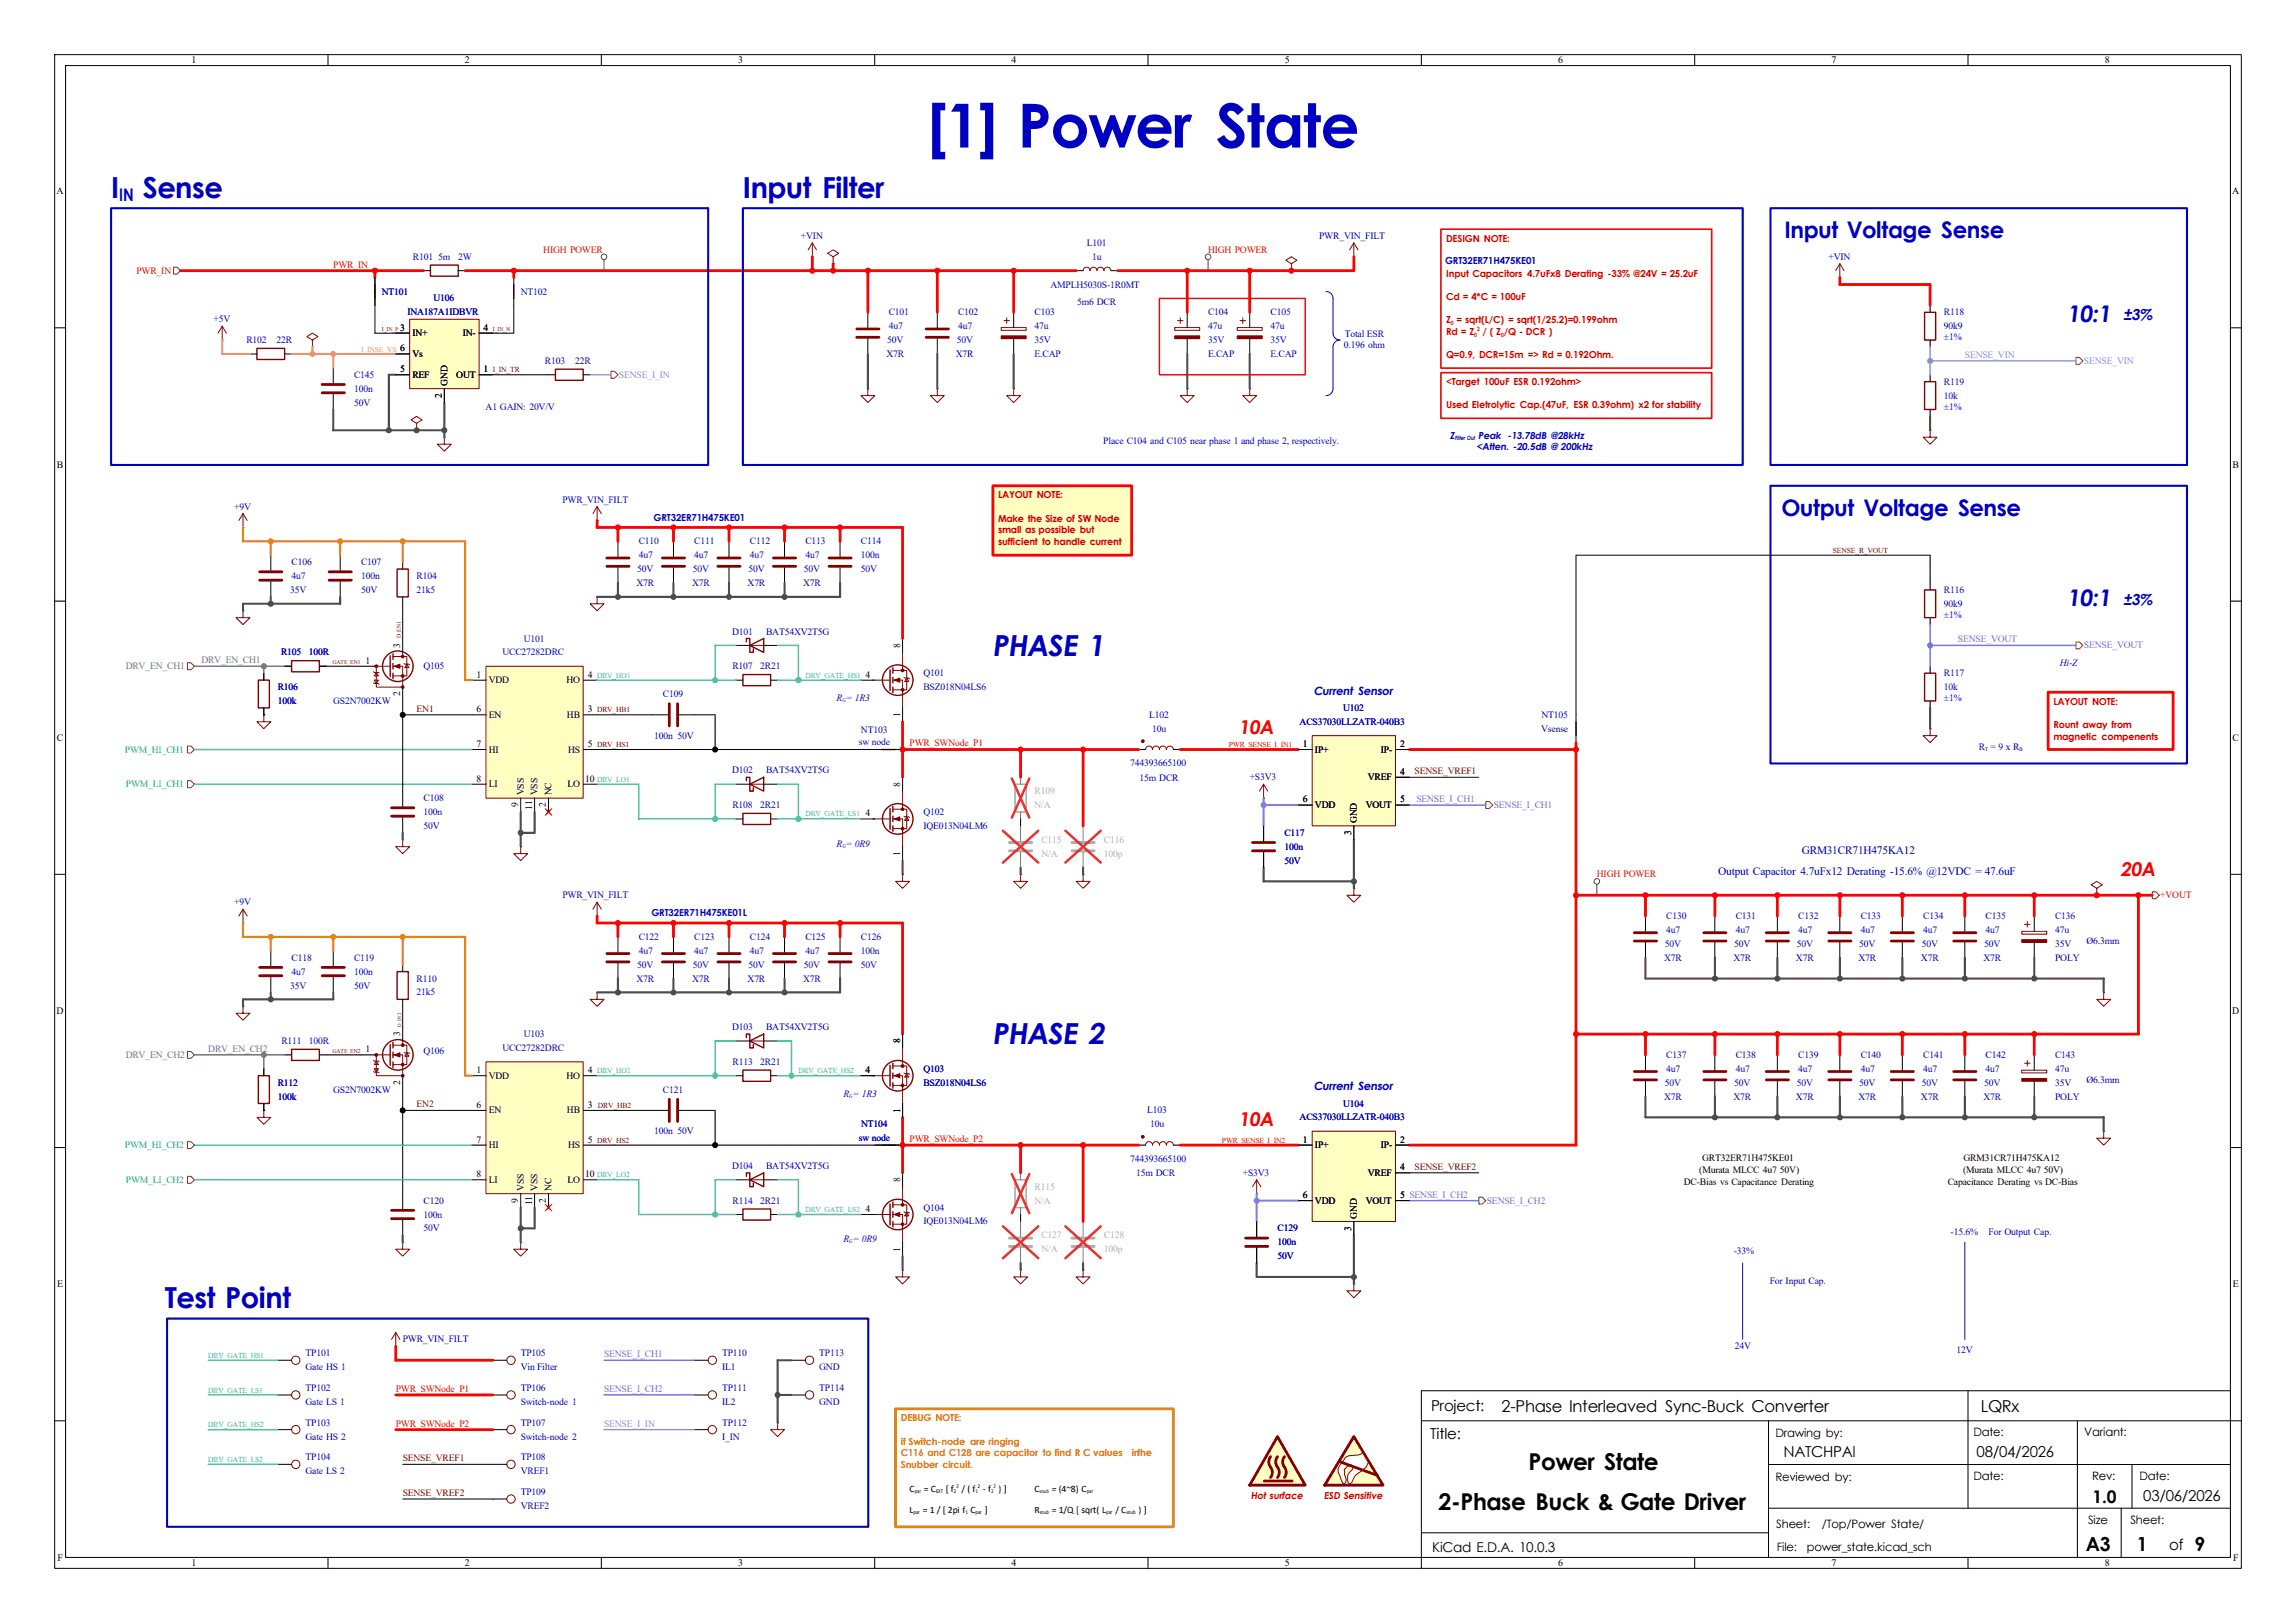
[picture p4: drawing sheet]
<svg xmlns="http://www.w3.org/2000/svg" width="420mm" height="297mm" viewBox="0 0 420 297" stroke-linecap="round" stroke-linejoin="round" font-family="sans-serif">
<defs><g id="words">
<text font-size="11.1" fill="#0000c2" x="169.6" y="27">[1] Power State</text>
<g font-size="5.3" fill="#0000c2">
<text x="20.3" y="36.2">I</text>
<text x="26.1" y="36.2">Sense</text>
<text x="135.9" y="36.2">Input Filter</text>
<text x="181.5" y="120">PHASE 1</text>
<text x="181.5" y="191.1">PHASE 2</text>
<text x="30.1" y="239.4">Test Point</text>
</g>
<g font-size="4.2" fill="#0000c2">
<text x="326.4" y="43.6">Input Voltage Sense</text>
<text x="378.2" y="58.9">10:1</text>
<text x="325.9" y="94.4">Output Voltage Sense</text>
<text x="378.2" y="110.9">10:1</text>
</g>
<g font-size="4.2">
<text x="279.6" y="269">Power State</text>
<text x="263.2" y="276.4">2-Phase Buck &amp; Gate Driver</text>
</g>
<g font-size="3.5" fill="#f00">
<text x="226.6" y="134.3">10A</text>
<text x="387.9" y="160.3">20A</text>
<text x="226.6" y="206.1">10A</text>
</g>
<g font-size="3.5">
<text x="381.6" y="283.8">A3</text>
<text x="390.8" y="283.8">1</text>
<text x="401.4" y="283.8">9</text>
</g>
<text font-size="3.2" fill="#0000c2" x="21.8" y="36.7">IN</text>
<text font-size="3.2" x="382.8" y="275">1.0</text>
<g font-size="3">
<text x="274.7" y="258.4">2-Phase Interleaved Sync-Buck Converter</text>
<text x="362.3" y="258.4">LQRx</text>
</g>
<g font-size="2.8" fill="#0000c2">
<text x="388.4" y="58.6">±3%</text>
<text x="388.4" y="110.7">±3%</text>
</g>
<g font-size="2.8">
<text x="261.6" y="263.3">Title:</text>
<text x="261.8" y="258.2">Project:</text>
<text x="326.3" y="266.6">NATCHPAI</text>
<text x="361.6" y="266.6">08/04/2026</text>
<text x="392.1" y="274.7">03/06/2026</text>
<text x="396.8" y="283.7">of</text>
</g>
<text font-size="2.5" x="262" y="283.9">KiCad E.D.A. 10.0.3</text>
<g font-size="2.1" fill="#0000c2">
<text x="240.3" y="127.1">Current Sensor</text>
<text x="314.3" y="160.1">Output Capacitor 4.7uFx12 Derating -15.6% @12VDC = 47.6uF</text>
<text x="329.6" y="156.3">GRM31CR71H475KA12</text>
<text x="240.3" y="199.5">Current Sensor</text>
</g>
<g font-size="2.1">
<text x="324.8" y="262.9">Drawing by:</text>
<text x="361" y="262.8">Date:</text>
<text x="381.3" y="262.8">Variant:</text>
<text x="324.8" y="271">Reviewed by:</text>
<text x="361" y="270.8">Date:</text>
<text x="382.7" y="270.8">Rev:</text>
<text x="391.4" y="270.9">Date:</text>
<text x="324.9" y="279.6">Sheet:</text>
<text x="333.3" y="279.6">/Top/Power State/</text>
<text x="381.9" y="278.9">Size</text>
<text x="389.7" y="278.9">Sheet:</text>
<text x="325" y="283.8">File:</text>
<text x="330.5" y="283.8">power_state.kicad_sch</text>
</g>
<g font-size="1.8">
<text x="35" y="11.6">1</text>
<text x="85" y="11.6">2</text>
<text x="135" y="11.6">3</text>
<text x="185" y="11.6">4</text>
<text x="235" y="11.6">5</text>
<text x="285" y="11.6">6</text>
<text x="335" y="11.6">7</text>
<text x="385" y="11.6">8</text>
<text x="10.3" y="35.6">A</text>
<text x="408.3" y="35.6">A</text>
<text x="73.2" y="60.5">3</text>
<text x="73.2" y="64.3">6</text>
<text x="75.4" y="61.5">IN+</text>
<text x="75.4" y="65.3">Vs</text>
<text x="84.7" y="61.5">IN-</text>
<text x="88.5" y="60.5">4</text>
<text x="73.2" y="68.1">5</text>
<text x="75.4" y="69.1">REF</text>
<text x="81.8" y="70.6" transform="rotate(-90 81.8 70.6)">GND</text>
<text x="83.5" y="69.1">OUT</text>
<text x="88.5" y="68.1">1</text>
<text x="80.8" y="72.8" transform="rotate(-90 80.8 72.8)">2</text>
<text x="10.4" y="85.6">B</text>
<text x="408.4" y="85.6">B</text>
<text x="73.2" y="118.6" transform="rotate(-90 73.2 118.6)">3</text>
<text x="164.6" y="118.6" transform="rotate(-90 164.6 118.6)">8</text>
<text x="66.9" y="121.5">1</text>
<text x="87.2" y="124">1</text>
<text x="89.4" y="125">VDD</text>
<text x="103.6" y="125">HO</text>
<text x="107.5" y="124">4</text>
<text x="158.3" y="124">4</text>
<text x="73.2" y="127.4" transform="rotate(-90 73.2 127.4)">2</text>
<text x="87.2" y="130.3">6</text>
<text x="89.4" y="131.4">EN</text>
<text x="103.7" y="131.4">HB</text>
<text x="107.5" y="130.3">3</text>
<text x="164.6" y="131.3" transform="rotate(-90 164.6 131.3)">1</text>
<text x="10.4" y="135.6">C</text>
<text x="87.2" y="136.7">7</text>
<text x="89.4" y="137.7">HI</text>
<text x="103.9" y="137.7">HS</text>
<text x="107.5" y="136.7">5</text>
<text x="238.3" y="136.7">1</text>
<text x="240.5" y="137.7">IP+</text>
<text x="252.6" y="137.7">IP-</text>
<text x="256.1" y="136.7">2</text>
<text x="408.4" y="135.6">C</text>
<text x="87.2" y="143">8</text>
<text x="107.1" y="143">10</text>
<text x="164.6" y="144" transform="rotate(-90 164.6 144)">8</text>
<text x="250.2" y="142.8">VREF</text>
<text x="256.1" y="141.8">4</text>
<text x="89.4" y="144.1">LI</text>
<text x="94.8" y="147.8" transform="rotate(-90 94.8 147.8)">9</text>
<text x="95.8" y="145.5" transform="rotate(-90 95.8 145.5)">VSS</text>
<text x="97.3" y="148.2" transform="rotate(-90 97.3 148.2)">11</text>
<text x="98.3" y="145.5" transform="rotate(-90 98.3 145.5)">VSS</text>
<text x="99.9" y="147.8" transform="rotate(-90 99.9 147.8)">2</text>
<text x="100.9" y="145.5" transform="rotate(-90 100.9 145.5)">NC</text>
<text x="103.8" y="144.1">LO</text>
<text x="158.3" y="149.4">4</text>
<text x="238.3" y="146.9">6</text>
<text x="240.5" y="147.9">VDD</text>
<text x="249.8" y="147.9">VOUT</text>
<text x="256.1" y="146.9">5</text>
<text x="247.2" y="152.8" transform="rotate(-90 247.2 152.8)">3</text>
<text x="248.2" y="150.6" transform="rotate(-90 248.2 150.6)">GND</text>
<text x="164.6" y="156.7" transform="rotate(-90 164.6 156.7)">1</text>
<text x="10.3" y="185.6">D</text>
<text x="408.3" y="185.6">D</text>
<text x="73.2" y="189.7" transform="rotate(-90 73.2 189.7)">3</text>
<text x="164.6" y="190.9" transform="rotate(-90 164.6 190.9)">8</text>
<text x="66.9" y="192.6">1</text>
<text x="87.2" y="196.4">1</text>
<text x="89.4" y="197.4">VDD</text>
<text x="103.6" y="197.4">HO</text>
<text x="107.5" y="196.4">4</text>
<text x="158.3" y="196.4">4</text>
<text x="73.2" y="198.6" transform="rotate(-90 73.2 198.6)">2</text>
<text x="87.2" y="202.7">6</text>
<text x="89.4" y="203.8">EN</text>
<text x="103.7" y="203.8">HB</text>
<text x="107.5" y="202.7">3</text>
<text x="164.6" y="203.6" transform="rotate(-90 164.6 203.6)">1</text>
<text x="87.2" y="209.1">7</text>
<text x="107.5" y="209.1">5</text>
<text x="238.3" y="209.1">1</text>
<text x="256.1" y="209.1">2</text>
<text x="87.2" y="215.4">8</text>
<text x="89.4" y="210.1">HI</text>
<text x="103.9" y="210.1">HS</text>
<text x="107.1" y="215.4">10</text>
<text x="240.5" y="210.1">IP+</text>
<text x="250.2" y="215.2">VREF</text>
<text x="252.6" y="210.1">IP-</text>
<text x="256.1" y="214.2">4</text>
<text x="310.8" y="214.7">(Murata MLCC 4u7 50V)</text>
<text x="311.4" y="212.5">GRT32ER71H475KE01</text>
<text x="359.1" y="214.7">(Murata MLCC 4u7 50V)</text>
<text x="359.2" y="212.5">GRM31CR71H475KA12</text>
<text x="89.4" y="216.5">LI</text>
<text x="94.8" y="220.2" transform="rotate(-90 94.8 220.2)">9</text>
<text x="95.8" y="217.9" transform="rotate(-90 95.8 217.9)">VSS</text>
<text x="97.3" y="220.6" transform="rotate(-90 97.3 220.6)">11</text>
<text x="98.3" y="217.9" transform="rotate(-90 98.3 217.9)">VSS</text>
<text x="99.9" y="220.2" transform="rotate(-90 99.9 220.2)">2</text>
<text x="100.9" y="217.9" transform="rotate(-90 100.9 217.9)">NC</text>
<text x="103.8" y="216.5">LO</text>
<text x="158.3" y="221.8">4</text>
<text x="164.6" y="216.3" transform="rotate(-90 164.6 216.3)">8</text>
<text x="238.3" y="219.2">6</text>
<text x="240.5" y="220.3">VDD</text>
<text x="249.8" y="220.3">VOUT</text>
<text x="256.1" y="219.2">5 SENSE_I_CH2</text>
<text x="256.1" y="219.2">5</text>
<text x="308" y="216.8">DC-Bias vs Capacitance Derating</text>
<text x="356.3" y="216.8">Capacitance Derating vs DC-Bias</text>
<text x="247.2" y="225.2" transform="rotate(-90 247.2 225.2)">3</text>
<text x="248.2" y="223" transform="rotate(-90 248.2 223)">GND</text>
<text x="164.6" y="229" transform="rotate(-90 164.6 229)">1</text>
<text x="10.4" y="235.6">E</text>
<text x="408.4" y="235.6">E</text>
<text x="166.4" y="273.1">C</text>
<text x="169" y="273.1">= C</text>
<text x="173" y="273.1">[ f</text>
<text x="175.9" y="273.1">/ ( f</text>
<text x="179.8" y="273.1">- f</text>
<text x="182.7" y="273.1">) ]</text>
<text x="189.2" y="273.1">C</text>
<text x="192.4" y="273.1">= (4~8) C</text>
<text x="166.4" y="276.9">L</text>
<text x="168.8" y="276.9">= 1 / [ 2pi f C</text>
<text x="180.1" y="276.9">]</text>
<text x="189.2" y="276.9">R</text>
<text x="192.4" y="276.9">= 1/Q [ sqrt( L</text>
<text x="204" y="276.9">/ C</text>
<text x="208.3" y="276.9">) ]</text>
<text x="10.5" y="285.6">F</text>
<text x="35" y="286.6">1</text>
<text x="85" y="286.6">2</text>
<text x="135" y="286.6">3</text>
<text x="185" y="286.6">4</text>
<text x="235" y="286.6">5</text>
<text x="285" y="286.6">6</text>
<text x="335" y="286.6">7</text>
<text x="385" y="286.6">8</text>
<text x="408.5" y="285.6">F</text>
</g>
<g font-size="1.8" fill="#0000c2">
<text x="75.5" y="47.5">R101</text>
<text x="80.1" y="47.5">5m</text>
<text x="83.8" y="47.5">2W</text>
<text x="146.5" y="43.7">+VIN</text>
<text x="198.8" y="45">L101</text>
<text x="199.8" y="47.5">1u</text>
<text x="241.3" y="43.7">PWR_VIN_FILT</text>
<text x="334.5" y="47.5">+VIN</text>
<text x="69.8" y="53.9">NT101</text>
<text x="95.2" y="53.9">NT102</text>
<text x="192.2" y="52.6">AMPLH5030S-1R0MT</text>
<text x="264.3" y="48.3">GRT32ER71H475KE01</text>
<text x="39.1" y="59">+5V</text>
<text x="74.5" y="57.7">INA187A1IDBVR</text>
<text x="79.3" y="55.2">U106</text>
<text x="162.6" y="57.7">C101</text>
<text x="175.3" y="57.7">C102</text>
<text x="189.2" y="57.7">C103</text>
<text x="197" y="55.9">5m6 DCR</text>
<text x="221" y="57.7">C104</text>
<text x="232.4" y="57.7">C105</text>
<text x="355.6" y="57.7">R118</text>
<text x="45.1" y="62.8">R102</text>
<text x="50.6" y="62.8">22R</text>
<text x="162.2" y="65.3">X7R</text>
<text x="162.3" y="62.8">50V</text>
<text x="162.6" y="60.2">4u7</text>
<text x="174.9" y="65.3">X7R</text>
<text x="175" y="62.8">50V</text>
<text x="175.3" y="60.2">4u7</text>
<text x="189.2" y="60.2">47u</text>
<text x="189.2" y="65.3">E.CAP</text>
<text x="189.2" y="62.8">35V</text>
<text x="221" y="60.2">47u</text>
<text x="221" y="65.3">E.CAP</text>
<text x="221" y="62.8">35V</text>
<text x="232.4" y="60.2">47u</text>
<text x="232.4" y="65.3">E.CAP</text>
<text x="232.4" y="62.8">35V</text>
<text x="245.8" y="63.8">0.196 ohm</text>
<text x="246" y="61.6">Total ESR</text>
<text x="355.6" y="60.2">90k9</text>
<text x="355.6" y="62.3">±1%</text>
<text x="64.8" y="71.7">100n</text>
<text x="64.8" y="69.1">C145</text>
<text x="99.7" y="66.6">R103</text>
<text x="105.2" y="66.6">22R</text>
<text x="355.6" y="70.4">R119</text>
<text x="64.8" y="74.2">50V</text>
<text x="88.8" y="75">A1 GAIN: 20V/V</text>
<text x="355.6" y="72.9">10k</text>
<text x="355.6" y="75">±1%</text>
<text x="201.8" y="81.3">Place C104 and C105 near phase 1 and phase 2, respectively.</text>
<text x="265.2" y="80.3">Z</text>
<text x="270.1" y="82.4">&lt;Atten. -20.5dB @ 200kHz</text>
<text x="270.4" y="80.3">Peak -13.78dB @28kHz</text>
<text x="42.9" y="93.3">+9V</text>
<text x="102.9" y="92">PWR_VIN_FILT</text>
<text x="119.6" y="95.3">GRT32ER71H475KE01</text>
<text x="116.8" y="99.6">C110</text>
<text x="127" y="99.6">C111</text>
<text x="137.2" y="99.6">C112</text>
<text x="147.3" y="99.6">C113</text>
<text x="157.5" y="99.6">C114</text>
<text x="53.3" y="106">4u7</text>
<text x="53.3" y="103.4">C106</text>
<text x="66" y="106">100n</text>
<text x="66" y="103.4">C107</text>
<text x="76.2" y="106">R104</text>
<text x="116.4" y="107.2">X7R</text>
<text x="116.6" y="104.7">50V</text>
<text x="116.8" y="102.2">4u7</text>
<text x="126.6" y="107.2">X7R</text>
<text x="126.7" y="104.7">50V</text>
<text x="127" y="102.2">4u7</text>
<text x="136.8" y="107.2">X7R</text>
<text x="136.9" y="104.7">50V</text>
<text x="137.2" y="102.2">4u7</text>
<text x="146.9" y="107.2">X7R</text>
<text x="147.1" y="104.7">50V</text>
<text x="147.3" y="102.2">4u7</text>
<text x="157.5" y="102.2">100n</text>
<text x="157.5" y="104.7">50V</text>
<text x="53.1" y="108.5">35V</text>
<text x="66" y="108.5">50V</text>
<text x="76.2" y="108.5">21k5</text>
<text x="355.6" y="111">90k9</text>
<text x="355.6" y="108.5">R116</text>
<text x="355.6" y="113.1">±1%</text>
<text x="51.4" y="119.9">R105</text>
<text x="56.5" y="119.9">100R</text>
<text x="91.9" y="119.9">UCC27282DRC</text>
<text x="95.8" y="117.4">U101</text>
<text x="133.9" y="116.1">D101</text>
<text x="140.1" y="116.1">BAT54XV2T5G</text>
<text x="77.5" y="122.5">Q105</text>
<text x="134" y="122.5">R107</text>
<text x="139" y="122.5">2R21</text>
<text x="168.9" y="123.7">Q101</text>
<text x="355.6" y="123.7">R117</text>
<text x="376.8" y="121.9">Hi-Z</text>
<text x="50.8" y="128.8">100k</text>
<text x="50.8" y="126.3">R106</text>
<text x="61" y="128.8">GS2N7002KW</text>
<text x="121.3" y="127.6">C109</text>
<text x="153" y="128.3">R = 1R3</text>
<text x="168.9" y="126.3">BSZ018N04LS6</text>
<text x="210.2" y="131.4">L102</text>
<text x="245.7" y="130.1">U102</text>
<text x="282" y="131.4">NT105</text>
<text x="355.6" y="126.3">10k</text>
<text x="355.6" y="128.3">±1%</text>
<text x="119.6" y="135.2">100n 50V</text>
<text x="157.1" y="136.3">sw node</text>
<text x="157.5" y="134.2">NT103</text>
<text x="210.8" y="133.9">10u</text>
<text x="237.7" y="132.6">ACS37030LLZATR-040B3</text>
<text x="281.9" y="133.9">Vsense</text>
<text x="361.9" y="137.2">R = 9 x R</text>
<text x="133.9" y="141.5">D102</text>
<text x="140.1" y="141.5">BAT54XV2T5G</text>
<text x="206.8" y="140.3">744393665100</text>
<text x="208.5" y="142.9">15m DCR</text>
<text x="228.6" y="142.8">+S3V3</text>
<text x="77.5" y="149.1">100n</text>
<text x="77.5" y="146.6">C108</text>
<text x="134" y="147.9">R108</text>
<text x="139" y="147.9">2R21</text>
<text x="168.9" y="149.1">Q102</text>
<text x="77.5" y="151.7">50V</text>
<text x="153" y="155">R = 0R9</text>
<text x="168.9" y="151.7">IQE013N04LM6</text>
<text x="234.9" y="155.5">100n</text>
<text x="234.9" y="153">C117</text>
<text x="234.9" y="158">50V</text>
<text x="42.9" y="165.7">+9V</text>
<text x="102.9" y="164.4">PWR_VIN_FILT</text>
<text x="119.2" y="167.7">GRT32ER71H475KE01L</text>
<text x="116.8" y="172">C122</text>
<text x="127" y="172">C123</text>
<text x="137.2" y="172">C124</text>
<text x="147.3" y="172">C125</text>
<text x="157.5" y="172">C126</text>
<text x="304.5" y="173.3">50V</text>
<text x="304.8" y="170.7">4u7</text>
<text x="304.8" y="168.2">C130</text>
<text x="317.2" y="173.3">50V</text>
<text x="317.5" y="170.7">4u7</text>
<text x="317.5" y="168.2">C131</text>
<text x="328.7" y="173.3">50V</text>
<text x="328.9" y="170.7">4u7</text>
<text x="328.9" y="168.2">C132</text>
<text x="340.1" y="173.3">50V</text>
<text x="340.4" y="170.7">4u7</text>
<text x="340.4" y="168.2">C133</text>
<text x="351.5" y="173.3">50V</text>
<text x="351.8" y="170.7">4u7</text>
<text x="351.8" y="168.2">C134</text>
<text x="363" y="173.3">50V</text>
<text x="363.2" y="170.7">4u7</text>
<text x="363.2" y="168.2">C135</text>
<text x="375.9" y="170.7">47u</text>
<text x="375.9" y="168.2">C136</text>
<text x="375.9" y="173.3">35V</text>
<text x="381.7" y="172.7">Ø6.3mm</text>
<text x="53.3" y="178.4">4u7</text>
<text x="53.3" y="175.8">C118</text>
<text x="64.8" y="178.4">100n</text>
<text x="64.8" y="175.8">C119</text>
<text x="76.2" y="179.6">R110</text>
<text x="116.4" y="179.6">X7R</text>
<text x="116.6" y="177.1">50V</text>
<text x="116.8" y="174.5">4u7</text>
<text x="126.6" y="179.6">X7R</text>
<text x="126.7" y="177.1">50V</text>
<text x="127" y="174.5">4u7</text>
<text x="136.8" y="179.6">X7R</text>
<text x="136.9" y="177.1">50V</text>
<text x="137.2" y="174.5">4u7</text>
<text x="146.9" y="179.6">X7R</text>
<text x="147.1" y="177.1">50V</text>
<text x="147.3" y="174.5">4u7</text>
<text x="157.5" y="174.5">100n</text>
<text x="157.5" y="177.1">50V</text>
<text x="304.4" y="175.8">X7R</text>
<text x="317.1" y="175.8">X7R</text>
<text x="328.5" y="175.8">X7R</text>
<text x="340" y="175.8">X7R</text>
<text x="351.4" y="175.8">X7R</text>
<text x="362.8" y="175.8">X7R</text>
<text x="375.9" y="175.8">POLY</text>
<text x="53.1" y="180.9">35V</text>
<text x="64.8" y="180.9">50V</text>
<text x="76.2" y="182.2">21k5</text>
<text x="51.5" y="191.1">R111</text>
<text x="56.5" y="191.1">100R</text>
<text x="95.8" y="189.8">U103</text>
<text x="133.9" y="188.5">D103</text>
<text x="140.1" y="188.5">BAT54XV2T5G</text>
<text x="77.5" y="192.9">Q106</text>
<text x="91.9" y="192.3">UCC27282DRC</text>
<text x="134" y="194.9">R113</text>
<text x="139" y="194.9">2R21</text>
<text x="168.9" y="196.1">Q103</text>
<text x="304.8" y="196.1">4u7</text>
<text x="304.8" y="193.6">C137</text>
<text x="317.5" y="196.1">4u7</text>
<text x="317.5" y="193.6">C138</text>
<text x="328.9" y="196.1">4u7</text>
<text x="328.9" y="193.6">C139</text>
<text x="340.4" y="196.1">4u7</text>
<text x="340.4" y="193.6">C140</text>
<text x="351.8" y="196.1">4u7</text>
<text x="351.8" y="193.6">C141</text>
<text x="363.2" y="196.1">4u7</text>
<text x="363.2" y="193.6">C142</text>
<text x="375.9" y="196.1">47u</text>
<text x="375.9" y="193.6">C143</text>
<text x="50.8" y="201.2">100k</text>
<text x="50.8" y="198.7">R112</text>
<text x="61" y="199.9">GS2N7002KW</text>
<text x="121.3" y="199.9">C121</text>
<text x="154.3" y="200.7">R = 1R3</text>
<text x="168.9" y="198.7">BSZ018N04LS6</text>
<text x="209.8" y="203.8">L103</text>
<text x="245.7" y="202.5">U104</text>
<text x="304.4" y="201.2">X7R</text>
<text x="304.5" y="198.7">50V</text>
<text x="317.1" y="201.2">X7R</text>
<text x="317.2" y="198.7">50V</text>
<text x="328.5" y="201.2">X7R</text>
<text x="328.7" y="198.7">50V</text>
<text x="340" y="201.2">X7R</text>
<text x="340.1" y="198.7">50V</text>
<text x="351.4" y="201.2">X7R</text>
<text x="351.5" y="198.7">50V</text>
<text x="362.8" y="201.2">X7R</text>
<text x="363" y="198.7">50V</text>
<text x="375.9" y="201.2">POLY</text>
<text x="375.9" y="198.7">35V</text>
<text x="381.7" y="198.1">Ø6.3mm</text>
<text x="119.6" y="207.6">100n 50V</text>
<text x="157.1" y="208.8">sw node</text>
<text x="157.5" y="206.3">NT104</text>
<text x="210.4" y="206.3">10u</text>
<text x="237.7" y="205">ACS37030LLZATR-040B3</text>
<text x="133.9" y="213.9">D104</text>
<text x="140.1" y="213.9">BAT54XV2T5G</text>
<text x="206.8" y="212.6">744393665100</text>
<text x="207.8" y="215.3">15m DCR</text>
<text x="227.3" y="215.2">+S3V3</text>
<text x="77.5" y="220.3">C120</text>
<text x="134" y="220.3">R114</text>
<text x="139" y="220.3">2R21</text>
<text x="168.9" y="221.5">Q104</text>
<text x="77.5" y="222.8">100n</text>
<text x="77.5" y="225.3">50V</text>
<text x="154.3" y="227.4">R = 0R9</text>
<text x="168.9" y="224.1">IQE013N04LM6</text>
<text x="233.7" y="227.9">100n</text>
<text x="233.7" y="225.3">C129</text>
<text x="356.8" y="226.1">-15.6%</text>
<text x="363.8" y="226.1">For Output Cap.</text>
<text x="233.7" y="230.4">50V</text>
<text x="317.1" y="229.5">-33%</text>
<text x="323.7" y="235">For Input Cap.</text>
<text x="73.7" y="245.7">PWR_VIN_FILT</text>
<text x="55.9" y="250.7">Gate HS 1</text>
<text x="55.9" y="248.2">TP101</text>
<text x="95.2" y="248.2">TP105</text>
<text x="95.2" y="250.7">Vin Filter</text>
<text x="132.1" y="248.2">TP110</text>
<text x="132.1" y="250.7">IL1</text>
<text x="149.9" y="248.2">TP113</text>
<text x="149.9" y="250.7">GND</text>
<text x="317.3" y="246.9">24V</text>
<text x="357.9" y="247.7">12V</text>
<text x="55.9" y="254.6">TP102</text>
<text x="55.9" y="257.1">Gate LS 1</text>
<text x="95.2" y="257.1">Switch-node 1</text>
<text x="95.2" y="254.6">TP106</text>
<text x="132.1" y="254.6">TP111</text>
<text x="132.1" y="257.1">IL2</text>
<text x="149.9" y="254.6">TP114</text>
<text x="149.9" y="257.1">GND</text>
<text x="55.9" y="263.4">Gate HS 2</text>
<text x="55.9" y="260.9">TP103</text>
<text x="95.2" y="263.4">Switch-node 2</text>
<text x="95.2" y="260.9">TP107</text>
<text x="132.1" y="263.4">I_IN</text>
<text x="132.1" y="260.9">TP112</text>
<text x="55.9" y="267.3">TP104</text>
<text x="55.9" y="269.8">Gate LS 2</text>
<text x="95.2" y="269.8">VREF1</text>
<text x="95.2" y="267.3">TP108</text>
<text x="95.2" y="273.6">TP109</text>
<text x="95.2" y="276.1">VREF2</text>
</g>
<g font-size="1.8" fill="#f00">
<text x="99.4" y="46.3">HIGH POWER</text>
<text x="221" y="46.3">HIGH POWER</text>
<text x="24.9" y="50.1">PWR_IN</text>
<text x="61" y="49">PWR_IN</text>
<text x="166.4" y="136.6">PWR_SWNode_P1</text>
<text x="292.1" y="160.6">HIGH POWER</text>
<text x="395.2" y="164.4">+VOUT</text>
<text x="166.4" y="209">PWR_SWNode_P2</text>
<text x="72.4" y="254.7">PWR_SWNode_P1</text>
<text x="72.4" y="261.1">PWR_SWNode_P2</text>
</g>
<g font-size="1.8" fill="#c20000">
<text x="264.5" y="44.2">DESIGN NOTE:</text>
<text x="264.5" y="50.6">Input Capacitors 4.7uFx8 Derating -33% @24V = 25.2uF</text>
<text x="264.5" y="54.9">Cd = 4*C = 100uF</text>
<text x="264.5" y="59.1">Z = sqrt(L/C) = sqrt(1/25.2)=0.199ohm</text>
<text x="264.5" y="61.3">Rd = Z</text>
<text x="264.5" y="65.5">Q=0.9, DCR=15m =&gt; Rd = 0.192Ohm.</text>
<text x="271.2" y="61.3">/ ( Z /Q - DCR )</text>
<text x="264.5" y="70.5">&lt;Target 100uF ESR 0.192ohm&gt;</text>
<text x="264.5" y="74.7">Used Eletrolytic Cap.(47uF, ESR 0.39ohm) x2 for stability</text>
<text x="182.6" y="91.2">LAYOUT NOTE:</text>
<text x="182.6" y="95.4">Make the Size of SW Node</text>
<text x="182.6" y="97.6">small as possible but</text>
<text x="182.6" y="99.7">sufficient to handle current</text>
<text x="375.6" y="128.9">LAYOUT NOTE:</text>
<text x="375.6" y="133.2">Rount away from</text>
<text x="375.6" y="135.3">magnetic compenents</text>
<text x="228.8" y="274.4">Hot surface</text>
<text x="242.1" y="274.4">ESD Sensitive</text>
</g>
<g font-size="1.8" fill="#9583d6">
<text x="359.4" y="65.5">SENSE_VIN</text>
<text x="113.2" y="69.1">SENSE_I_IN</text>
<text x="381.2" y="66.6">SENSE_VIN</text>
<text x="110.5" y="261.1">SENSE_I_IN</text>
</g>
<g font-size="1.8" fill="#5084ff">
<text x="358.1" y="117.5">SENSE_VOUT</text>
<text x="381.2" y="118.7">SENSE_VOUT</text>
<text x="259.1" y="146.8">SENSE_I_CH1</text>
<text x="273.2" y="147.9">SENSE_I_CH1</text>
<text x="272" y="220.3">SENSE_I_CH2</text>
<text x="110.5" y="248.4">SENSE_I_CH1</text>
<text x="110.5" y="254.7">SENSE_I_CH2</text>
</g>
<g font-size="1.8" fill="#528a7a">
<text x="23" y="122.5">DRV_EN_CH1</text>
<text x="36.8" y="121.4">DRV_EN_CH1</text>
<text x="23" y="193.6">DRV_EN_CH2</text>
<text x="38.1" y="192.5">DRV_EN_CH2</text>
</g>
<g font-size="1.8" fill="#840000">
<text x="76.2" y="130.2">EN1</text>
<text x="258.8" y="141.7">SENSE_VREF1</text>
<text x="76.2" y="202.6">EN2</text>
<text x="258.8" y="214.1">SENSE_VREF2</text>
<text x="73.7" y="267.4">SENSE_VREF1</text>
<text x="73.7" y="273.8">SENSE_VREF2</text>
</g>
<g font-size="1.8" fill="#2eba63">
<text x="22.8" y="137.7">PWM_HI_CH1</text>
<text x="23" y="144.1">PWM_LI_CH1</text>
<text x="22.8" y="210.1">PWM_HI_CH2</text>
<text x="23" y="216.5">PWM_LI_CH2</text>
</g>
<g font-size="1.8" fill="#b0b0b0">
<text x="189.2" y="145.3">R109</text>
<text x="189.2" y="147.9">N/A</text>
<text x="190.5" y="154.2">C115</text>
<text x="201.9" y="154.2">C116</text>
<text x="190.5" y="156.8">N/A</text>
<text x="201.9" y="156.8">100p</text>
<text x="189.2" y="217.7">R115</text>
<text x="189.2" y="220.3">N/A</text>
<text x="190.5" y="226.6">C127</text>
<text x="201.9" y="226.6">C128</text>
<text x="190.5" y="229.2">N/A</text>
<text x="201.9" y="229.2">100p</text>
</g>
<g font-size="1.8" fill="#dd8500">
<text x="164.8" y="260.1">DEBUG NOTE:</text>
<text x="164.8" y="264.3">if Switch-node are ringing</text>
<text x="164.8" y="266.5">C116 and C128 are capacitor to find R C values ​​inthe</text>
<text x="164.8" y="268.6">Snubber circuit.</text>
</g>
<text font-size="1.4" fill="#dbb455" x="66" y="64.3">I_INSE_VS</text>
<g font-size="1.4" fill="#840000">
<text x="90.1" y="68.1">I_IN_TR</text>
<text x="335.3" y="101.2">SENSE_R_VOUT</text>
<text x="109.2" y="130.4">DRV_HB1</text>
<text x="109.2" y="136.7">DRV_HS1</text>
<text x="109.4" y="202.8">DRV_HB2</text>
<text x="109.2" y="209.1">DRV_HS2</text>
</g>
<g font-size="1.4" fill="#2bc497">
<text x="109.2" y="124">DRV_HO1</text>
<text x="147.3" y="124">DRV_GATE_HS1</text>
<text x="109.2" y="143.1">DRV_LO1</text>
<text x="147.3" y="149.4">DRV_GATE_LS1</text>
<text x="109.2" y="196.4">DRV_HO2</text>
<text x="146" y="196.4">DRV_GATE_HS2</text>
<text x="109.2" y="215.5">DRV_LO2</text>
<text x="147.3" y="221.8">DRV_GATE_LS2</text>
<text x="38.1" y="248.5">DRV_GATE_HS1</text>
<text x="38.1" y="254.8">DRV_GATE_LS1</text>
<text x="38.1" y="261.2">DRV_GATE_HS2</text>
<text x="38.1" y="267.5">DRV_GATE_LS2</text>
</g>
<g font-size="1.4" fill="#f00">
<text x="224.8" y="136.7">PWR_SENSE_I_IN1</text>
<text x="223.5" y="209.1">PWR_SENSE_I_IN2</text>
</g>
<g font-size="1.1" fill="#c20000">
<text x="265.4" y="59.5">0</text>
<text x="269.7" y="61.6">0</text>
<text x="270.2" y="60.7">2</text>
<text x="274.6" y="61.6">0</text>
</g>
<g font-size="1.1" fill="#840000">
<text x="69.8" y="60.6">I_IN_P</text>
<text x="90.2" y="60.6">I_IN_N</text>
<text x="73.3" y="116.8" transform="rotate(-90 73.3 116.8)">D_EN1</text>
<text x="60.8" y="121.6">GATE_EN1</text>
<text x="60.8" y="192.7">GATE_EN2</text>
</g>
<g font-size="1.1" fill="#0000c2">
<text x="266.1" y="80.5">Filter Out</text>
<text x="154.1" y="128.5">G</text>
<text x="363.1" y="137.4">T</text>
<text x="369.4" y="137.4">B</text>
<text x="154.1" y="155.1">G</text>
<text x="155.4" y="200.9">G</text>
<text x="155.4" y="227.5">G</text>
</g>
<g font-size="1.1">
<text x="167.3" y="273.2">par</text>
<text x="171.2" y="273.2">EXT</text>
<text x="174.5" y="273.2">2</text>
<text x="175" y="272.3">2</text>
<text x="178.4" y="273.2">1</text>
<text x="178.9" y="272.3">2</text>
<text x="181.3" y="273.2">2</text>
<text x="181.7" y="272.3">2</text>
<text x="190.2" y="273.2">snub</text>
<text x="198.8" y="273.2">par</text>
<text x="167.1" y="277">par</text>
<text x="176.6" y="277">1</text>
<text x="178.5" y="277">par</text>
<text x="190.2" y="277">snub</text>
<text x="202.4" y="277">par</text>
<text x="206.1" y="277">snub</text>
</g>
<text font-size=".9" fill="#840000" x="73.4" y="188" transform="rotate(-90 73.4 188)">D_EN2</text>
</g></defs>
<g fill="none" stroke="#000" stroke-width=".18">
<path d="M10 10h400v277h-400zM12 12h396v273h-396zM60 10v2M110 10v2M160 10v2M210 10v2M260 10v2M310 10v2M360 10v2M10 60h2M408 60h2M10 110h2"/>
<path d="M408 110h2M10 160h2M408 160h2M10 210h2M408 210h2M360 254.5v21.5M408 254.5h-148v32.5M10 260h2M260 260h150M323.5 276h84.5M323.5 260v25M323.5 268h84.5"/>
<path d="M380 260v25M388 276v9M390 268v8M60 285v2M110 285v2M160 285v2M210 285v2M260 280.5h63.5M310 285v2M360 285v2"/>
</g>
<path d="M181.6 88.9h25.4v12.7h-25.4z" fill="#ffffc2"/>
<path d="M94 52.1v2.5M101.6 67.6h5.1v2h-5.1zM352 108h2.1v5h-2.1zM288.3 132.1v2.5M352 123.2h2.1v5.1h-2.1zM47.2 196.9h2.1v5h-2.1zM136.5 215.3v-.7h.7v2.6h.6v-.7M137.2 215.9l2.5-1.3v2.6zM135.9 221.2h5.1v2.1h-5.1z" fill="none" stroke="#840000" stroke-width=".25"/>
<g fill="none" stroke="#000" stroke-width=".18">
<path d="M94 50.8v5.1M100.3 68.6h1.3M106.7 68.6h1.2M81.3 80h.1M109.2 95.3h.1M109.2 109.2h.1M353.1 106.7v1.3M353.1 113v1.3M48.3 130.8h.1M288.3 130.8v5.1M353.1 133.4h.1M353.1 121.9v1.3"/>
<path d="M353.1 128.3v1.2M73.7 153.7h.1M73.7 144.8v2.8M73.7 149.6v2.8M49.5 174v2.8M49.5 178.8v2.8M301 167.6v2.8M301 172.5v2.8M348 167.6v2.8M348 172.5v2.8M359.4 167.6v2.8M359.4 172.5v2.8"/>
<path d="M372.1 167.6v2.8M372.1 172.5v2.8M383.5 163.8h.1M48.3 195.6v1.3M384.8 181.6h.1M48.3 203.2h.1M48.3 201.9v1.3M73.7 218.4v2.8M134.6 215.9h2.6M139.7 215.9h2.5M73.7 227.3h.1M73.7 223.3v2.8"/>
<path d="M95.2 227.3h.1M134.6 222.2h1.3M141 222.2h1.2M50.8 248.9h2.5M50.8 255.3h2.5M90.2 248.9h2.5M127 248.9h2.5M127 255.3h2.5M144.8 248.9h2.5M144.8 255.3h2.5M50.8 268h2.5M50.8 261.6h2.5"/>
<path d="M90.2 274.3h2.5M90.2 268h2.5M90.2 261.6h2.5M127 261.6h2.5M142.2 260.3h.1"/>
</g>
<g fill="none" stroke="#840000" stroke-width=".18">
<path d="M81.3 80v1.3h1.2l-1.2 1.3-1.3-1.3h1.3M109.2 92.7l-.7 1.3M109.2 92.7l.8 1.3M109.2 92.7v2.6M109.2 109.2v1.3h1.3l-1.3 1.3-1.3-1.3h1.3M48.3 130.8v1.3h1.2l-1.2 1.3-1.3-1.3h1.3M353.1 133.4v1.2h1.2l-1.2 1.3-1.3-1.3h1.3M73.7 153.7v1.2h1.2l-1.2 1.3-1.3-1.3h1.3M369.8 170.4h4.6v.5h-4.6zM370.3 169.2h1M370.8 168.7v1M383.5 162.6l1.1-.7-1.1-.6-1 .6 1 .7v1.2"/>
<path d="M384.8 181.6v1.3h1.3l-1.3 1.3-1.3-1.3h1.3M48.3 203.2v1.3h1.2l-1.2 1.2-1.3-1.2h1.3M137.2 215.9h2.5M73.7 227.3v1.3h1.2l-1.2 1.3-1.3-1.3h1.3M95.2 227.3v1.3h1.3l-1.3 1.3-1.2-1.3h1.2M142.2 260.3v1.3h1.3l-1.3 1.3-1.2-1.3h1.2"/>
<circle cx="54.1" cy="248.9" r=".76"/>
<circle cx="54.1" cy="255.3" r=".76"/>
<circle cx="93.5" cy="248.9" r=".76"/>
<circle cx="130.3" cy="248.9" r=".76"/>
<circle cx="130.3" cy="255.3" r=".76"/>
<circle cx="148.1" cy="248.9" r=".76"/>
<circle cx="148.1" cy="255.3" r=".76"/>
<circle cx="54.1" cy="268" r=".76"/>
<circle cx="54.1" cy="261.6" r=".76"/>
<circle cx="93.5" cy="268" r=".76"/>
<circle cx="93.5" cy="261.6" r=".76"/>
<circle cx="93.5" cy="274.3" r=".76"/>
<circle cx="130.3" cy="261.6" r=".76"/>
</g>
<path d="M71.6 147.8h4.1M71.6 149.4h4.1M47.5 177h4.1M47.5 178.6h4.1M299 170.7h4M299 172.2h4M345.9 170.7h4.1M345.9 172.2h4.1M357.4 170.7h4M357.4 172.2h4M71.6 221.5h4.1M71.6 223h4.1" fill="none" stroke="#840000" stroke-width=".51"/>
<path d="M369.8 172h4.6v.5h-4.6z" fill="#840000" stroke="#840000" stroke-width=".18"/>
<path d="M88.9 121.9h17.8v24.2h-17.8z" fill="#ffffc2"/>
<path d="M88.9 121.9h17.8v24.2h-17.8zM247.6 162.6v1.2h1.3l-1.3 1.3-1.2-1.3h1.2M137.2 190.5h2.5" fill="none" stroke="#840000" stroke-width=".18"/>
<g fill="none" stroke="#000" stroke-width=".18">
<path d="M61 67.3v2.8M61 72.1v2.8M86.4 124.5h2.5M86.4 130.8h2.5M86.4 137.2h2.5M106.7 124.5h2.5M106.7 130.8h2.5M106.7 137.2h2.5M119.4 130.8h2.8M124.2 130.8h2.8M86.4 143.5h2.5M95.2 146.1v2.5"/>
<path d="M97.8 146.1v2.5M99.9 148.2l.8 .8M100.3 146.1v2.5M100.7 148.2l-.8 .8M106.7 143.5h2.5M153.7 171.5v2.7M153.7 176.3v2.8M247.6 162.6h.1M134.6 196.9h1.3M134.6 190.5h2.6M139.7 190.5h2.5M141 196.9h1.2"/>
</g>
<path d="M135.9 195.8h5.1v2.1h-5.1zM136.5 189.9v-.7h.7v2.6h.6v-.7M137.2 190.5l2.5-1.3v2.6z" fill="none" stroke="#840000" stroke-width=".25"/>
<path d="M58.9 70.4h4.1M58.9 71.9h4.1M122.4 128.8v4M124 128.8v4M151.6 174.5h4.1M151.6 176h4.1" fill="none" stroke="#840000" stroke-width=".51"/>
<path d="M88.9 194.3h17.8v24.1h-17.8z" fill="#ffffc2"/>
<g fill="none" stroke="#840000" stroke-width=".18">
<path d="M336.5 48.3l-.7 1.2M336.5 48.3l.8 1.2M336.5 48.3v2.5M353.1 78.7v1.3h1.2l-1.2 1.3-1.3-1.3h1.3M73.7 119.4v.7M165.1 119.4v3.3M68.3 122.9l.2 .2h.7l.1 .1M68.3 125l.2 .1h.7l.1 .1M68.5 124.5h.7l-.4 .6zM68.6 121.9h2.8M68.8 121.9v3.8h4.9v-3.8h-1.8M68.8 123.1l.4 .6h-.7z"/>
<path d="M71.9 120.1h2.5v3.6h-2.5M73.9 121.4l.1 .1h.8l.1 .2M74.4 121.5l.4 .7h-.8zM159.6 124.5h3.2M163.3 122.7h2.6v3.5h-2.6M163.3 124.5h1.8v2.5M165.1 126.2v3.3M165.4 124l.1 .1h.7l.2 .1M165.9 124.1l.3 .6h-.7zM209.5 137.2a.64 .64 0 0 1 .7-.7 .64 .64 0 0 1 .6 .7 .64 .64 0 0 1 .7-.7 .64 .64 0 0 1 .6 .7 .64 .64 0 0 1 .6-.7 .64 .64 0 0 1 .7 .7 .64 .64 0 0 1 .6-.7 .64 .64 0 0 1 .6 .7M88.9 194.3h17.8v24.1h-17.8z"/>
</g>
<g fill="none" stroke="#000" stroke-width=".18">
<path d="M336.5 50.8h.1M353.1 55.9v1.3M353.1 78.7h.1M353.1 62.2v1.3M353.1 68.6v1.3M353.1 74.9v1.3M113 99.1v2.8M123.2 99.1v2.8M153.7 99.1v2.8M73.7 116.8v2.6M113 103.9v2.8M123.2 103.9v2.8"/>
<path d="M153.7 103.9v2.8M165.1 116.8v2.6M66 121.9h2.6M73.7 125.7v2.6M157.5 124.5h2.5M160 137.2h5.1M165.1 129.5v2.6M208.3 137.2h1.2M214.6 137.2h1.3M134.6 149.9h1.3M141 149.9h1.2M86.4 196.9h2.5"/>
<path d="M106.7 196.9h2.5M301 193v2.8M301 197.9v2.8M86.4 203.2h2.5M86.4 209.6h2.5M86.4 215.9h2.5M95.2 218.4v2.6M97.8 218.4v2.6M100.3 218.4v2.6M106.7 203.2h2.5M106.7 209.6h2.5M106.7 215.9h2.5"/>
<path d="M119.4 203.2h2.8M124.2 203.2h2.8M99.9 220.6l.8 .8M100.7 220.6l-.8 .8"/>
</g>
<g fill="none" stroke="#840000" stroke-width=".25">
<path d="M352 57.2h2.1v5h-2.1zM352 69.9h2.1v5h-2.1zM71.9 119.6v1.1M71.4 120v3.8M71.9 121.4v1M71.9 123.2v1M161.3 137.2h2.5M162.8 122.6v3.8M163.3 122.2v1M163.3 124v1M163.3 125.7v1M135.9 148.8h5.1v2.1h-5.1z"/>
<circle cx="72.8" cy="121.9" r="2.79"/>
<circle cx="164.2" cy="124.5" r="2.79"/>
</g>
<path d="M111 102.1h4.1M111 103.6h4.1M121.2 102.1h4M121.2 103.6h4M151.6 102.1h4.1M151.6 103.6h4.1M299 196.1h4M299 197.6h4M122.4 201.2v4M124 201.2v4" fill="none" stroke="#840000" stroke-width=".51"/>
<g fill="#840000" stroke="#840000" stroke-width=".18">
<path d="M163.6 124.5l1-.4v.7z"/>
<path d="M72.1 121.9l1.1-.4v.8z"/>
<circle cx="165.1" cy="122.7" r=".25"/>
<circle cx="165.1" cy="126.2" r=".25"/>
<circle cx="68.8" cy="121.9" r=".25"/>
<circle cx="73.7" cy="120.1" r=".25"/>
<circle cx="73.7" cy="123.7" r=".25"/>
<circle cx="73.7" cy="125.7" r=".25"/>
<circle cx="209" cy="135.6" r=".25"/>
</g>
<path d="M240 134.6h15.3v16.5h-15.3z" fill="#ffffc2"/>
<path d="M183.1 59.9h4.6v.6h-4.6zM183.6 58.7h1.1M184.1 58.2v1M217.2 71.1v1.3h1.2l-1.2 1.3-1.3-1.3h1.3M240 134.6h15.3v16.5h-15.3z" fill="none" stroke="#840000" stroke-width=".18"/>
<path d="M185.4 57.2v2.7M185.4 62v2.8M217.2 71.1h.1M237.5 137.2h2.5M255.3 137.2h2.5M231.1 151.1v2.8M231.1 156v2.8M237.5 147.3h2.5M247.6 151.1v2.6M255.3 142.2h2.5M255.3 147.3h2.5" fill="none" stroke="#000" stroke-width=".18"/>
<path d="M229.1 154.2h4.1M229.1 155.7h4.1" fill="none" stroke="#840000" stroke-width=".51"/>
<path d="M185.7 143.5h2v5.1h-2z" fill="none" stroke="#a1a1a1" stroke-width=".25"/>
<path d="M186.7 142.2v1.3M186.7 148.6v1.3" fill="none" stroke="#808080" stroke-width=".18"/>
<path d="M185.1 142.5l3.2 7.1M188.3 142.5l-3.2 7.1" fill="none" stroke="#e12e31" stroke-width=".46"/>
<path d="M183.1 61.5h4.6v.5h-4.6z" fill="#840000" stroke="#840000" stroke-width=".18"/>
<path d="M240 207h15.3v16.5h-15.3z" fill="#ffffc2"/>
<g fill="none" stroke="#840000" stroke-width=".18">
<path d="M148.6 44.5l-.8 1.2M148.6 44.5l.8 1.2M148.6 44.5v2.5M152.4 47l1-.6-1-.7-1 .7 1 .6v1.3M198.1 49.5a.64 .64 0 0 1 .7-.6 .64 .64 0 0 1 .6 .6 .64 .64 0 0 1 .6-.6 .64 .64 0 0 1 .7 .6 .64 .64 0 0 1 .6-.6 .64 .64 0 0 1 .6 .6 .64 .64 0 0 1 .7-.6 .64 .64 0 0 1 .6 .6M236.2 48.3l1-.7-1-.6-1 .6 1 .7v1.2M247.6 44.5l-.7 1.2M247.6 44.5l.8 1.2M247.6 44.5v2.5M57.1 62.2l1.1-.6-1.1-.6-1 .6 1 .6v1.3M158.7 71.1v1.3h1.3l-1.3 1.3-1.2-1.3h1.2M171.4 71.1v1.3h1.3l-1.3 1.3-1.2-1.3h1.2"/>
<path d="M185.4 71.1v1.3h1.3l-1.3 1.3-1.3-1.3h1.3M44.4 111.8v1.2h1.3l-1.3 1.3-1.2-1.3h1.2M137.2 118.1h2.5M137.2 143.5h2.5M44.4 166.4l-.7 1.2M44.4 166.4l.8 1.2M44.4 166.4v2.5M109.2 165.1l-.7 1.3M109.2 165.1l.8 1.3M109.2 165.1v2.5M186.7 160v1.3h1.3l-1.3 1.3-1.3-1.3h1.3M198.1 160v1.3h1.3l-1.3 1.3-1.3-1.3h1.3"/>
<path d="M369.8 195.8h4.6v.5h-4.6zM370.3 194.6h1M370.8 194.1v1M240 207h15.3v16.5h-15.3zM384.8 207v1.3h1.3l-1.3 1.3-1.3-1.3h1.3M72.4 243.8l-.8 1.3M72.4 243.8l.8 1.3M72.4 243.8v2.6"/>
</g>
<g fill="none" stroke="#000" stroke-width=".18">
<path d="M148.6 47h.1M152.4 48.3h.1M158.7 57.2v2.7M171.4 57.2v2.7M196.8 49.5h1.3M203.2 49.5h1.3M236.2 49.5h.1M247.6 47h.1M45.7 64.8h1.3M52.1 64.8h1.2M57.1 63.5h.1M158.7 71.1h.1"/>
<path d="M158.7 62v2.8M171.4 71.1h.1M171.4 62v2.8M185.4 71.1h.1M143.5 99.1v2.8M44.4 111.8h.1M49.5 101.6v2.8M49.5 106.4v2.8M134.6 118.1h2.6M139.7 118.1h2.5M143.5 103.9v2.8M48.3 123.2v1.3"/>
<path d="M48.3 129.5v1.3M52.1 121.9h1.2M58.4 121.9h1.3M134.6 124.5h1.3M141 124.5h1.2M134.6 143.5h2.6M139.7 143.5h2.5M44.4 168.9h.1M109.2 167.6h.1M143.5 171.5v2.7M143.5 176.3v2.8M186.7 160h.1"/>
<path d="M198.1 160h.1M336.5 167.6v2.8M336.5 172.5v2.8M52.1 193h1.2M58.4 193h1.3M313.7 193v2.8M313.7 197.9v2.8M348 193v2.8M348 197.9v2.8M359.4 193v2.8M359.4 197.9v2.8M372.1 193v2.8"/>
<path d="M372.1 197.9v2.8M237.5 209.6h2.5M237.5 219.7h2.5M255.3 209.6h2.5M255.3 214.6h2.5M255.3 219.7h2.5M384.8 207h.1M247.6 223.5v2.6M72.4 246.4h.1"/>
</g>
<g fill="none" stroke="#840000" stroke-width=".51">
<path d="M156.7 60.2h4.1M156.7 61.7h4.1M169.4 60.2h4.1M169.4 61.7h4.1M47.5 104.6h4.1M47.5 106.2h4.1M141.5 102.1h4M141.5 103.6h4M141.5 174.5h4M141.5 176h4M334.5 170.7h4.1M334.5 172.2h4.1"/>
<path d="M311.7 196.1h4M311.7 197.6h4M345.9 196.1h4.1M345.9 197.6h4.1M357.4 196.1h4M357.4 197.6h4"/>
</g>
<path d="M47 63.8h5.1v2h-5.1zM136.5 117.5v-.7h.7v2.6h.6v-.7M137.2 118.1l2.5-1.3v2.6zM47.2 124.5h2.1v5h-2.1zM53.3 120.9h5.1v2h-5.1zM135.9 123.4h5.1v2.1h-5.1zM136.5 142.9v-.7h.7v2.6h.6v-.7M137.2 143.5l2.5-1.3v2.6zM53.3 192h5.1v2.1h-5.1z" fill="none" stroke="#840000" stroke-width=".25"/>
<path d="M369.8 197.4h4.6v.5h-4.6z" fill="#840000" stroke="#840000" stroke-width=".18"/>
<path d="M184.7 154.2h4M184.7 155.7h4M196.1 154.2h4.1M196.1 155.7h4.1" fill="none" stroke="#a1a1a1" stroke-width=".51"/>
<path d="M186.7 151.1v2.8M186.7 156v2.8M198.1 151.1v2.8M198.1 156v2.8" fill="none" stroke="#808080" stroke-width=".18"/>
<path d="M183.5 152l6.4 5.9M189.9 152l-6.4 5.9M194.9 152l6.5 5.9M201.4 152l-6.5 5.9" fill="none" stroke="#e12e31" stroke-width=".46"/>
<path d="M74.9 58.4h12.7v12.7h-12.7z" fill="#ffffc2"/>
<g fill="none" stroke="#840000" stroke-width=".18">
<path d="M40.6 59.7l-.7 1.3M40.6 59.7l.8 1.3M40.6 59.7v2.5M74.9 58.4h12.7v12.7h-12.7zM214.9 59.9h4.6v.6h-4.6zM215.4 58.7h1M215.9 58.2v1M226.3 59.9h4.6v.6h-4.6zM226.8 58.7h1M227.3 58.2v1M76.2 77.5l1-.7-1-.6-1 .6 1 .7v1.2M228.6 71.1v1.3h1.3l-1.3 1.3-1.3-1.3h1.3"/>
<path d="M44.4 94l-.7 1.3M44.4 94l.8 1.3M44.4 94v2.5M95.2 154.9v1.3h1.3l-1.3 1.3-1.2-1.3h1.2M159.6 149.9h3.2M163.3 148.1h2.6v3.5h-2.6M163.3 149.9h1.8v2.5M165.1 144.8v3.3M165.1 151.6v3.3M165.4 149.4l.1 .1h.7l.2 .1M165.9 149.5l.3 .6h-.7zM231.1 143.5l-.7 1.3"/>
<path d="M231.1 143.5l.8 1.3M231.1 143.5v2.6M165.1 160v1.3h1.3l-1.3 1.3-1.3-1.3h1.3M44.4 184.2v1.2h1.3l-1.3 1.3-1.2-1.3h1.2M68.3 194l.2 .2h.7l.1 .1M68.3 196.1l.2 .1h.7l.1 .1M68.5 195.6h.7l-.4 .6zM68.6 193h2.8M68.8 193v3.9h4.9v-3.9h-1.8M68.8 194.2l.4 .6h-.7zM71.9 191.3h2.5v3.5h-2.5M73.7 190.5v.8"/>
<path d="M73.9 192.5l.1 .2h.8l.1 .1M74.4 192.7l.4 .6h-.8zM109.2 181.6v1.3h1.3l-1.3 1.3-1.3-1.3h1.3M209.5 209.6a.64 .64 0 0 1 .7-.7 .64 .64 0 0 1 .6 .7 .64 .64 0 0 1 .7-.7 .64 .64 0 0 1 .6 .7 .64 .64 0 0 1 .6-.7 .64 .64 0 0 1 .7 .7 .64 .64 0 0 1 .6-.7 .64 .64 0 0 1 .6 .7"/>
</g>
<g fill="none" stroke="#000" stroke-width=".18">
<path d="M68.6 50.8v5.1M77.5 49.5h1.2M83.8 49.5h1.3M217.2 57.2v2.7M228.6 57.2v2.7M40.6 62.2h.1M72.4 68.6h2.5M72.4 61h2.5M72.4 64.8h2.5M76.2 78.7h.1M81.3 71.1v2.6M87.6 68.6h2.6"/>
<path d="M87.6 61h2.6M217.2 62v2.8M228.6 71.1h.1M228.6 62v2.8M44.4 96.5h.1M133.3 99.1v2.8M62.2 101.6v2.8M62.2 106.4v2.8M73.7 102.9v1.2M73.7 109.2v1.3M133.3 103.9v2.8M95.2 154.9h.1"/>
<path d="M157.5 149.9h2.5M165.1 142.2v2.6M165.1 154.9v2.6M231.1 146.1h.1M61 174v2.8M61 178.8v2.8M73.7 176.5v1.3M113 171.5v2.7M113 176.3v2.8M123.2 171.5v2.7M123.2 176.3v2.8M133.3 171.5v2.7"/>
<path d="M133.3 176.3v2.8M165.1 160h.1M313.7 167.6v2.8M313.7 172.5v2.8M325.1 167.6v2.8M325.1 172.5v2.8M44.4 184.2h.1M66 193h2.6M73.7 182.9v1.3M73.7 188v2.5M73.7 196.9v2.5M109.2 181.6h.1"/>
<path d="M325.1 193v2.8M325.1 197.9v2.8M336.5 193v2.8M336.5 197.9v2.8M160 209.6h5.1M208.3 209.6h1.2M214.6 209.6h1.3"/>
</g>
<g fill="none" stroke="#840000" stroke-width=".51">
<path d="M60.2 104.6h4.1M60.2 106.2h4.1M131.3 102.1h4.1M131.3 103.6h4.1M58.9 177h4.1M58.9 178.6h4.1M111 174.5h4.1M111 176h4.1M121.2 174.5h4M121.2 176h4M131.3 174.5h4.1M131.3 176h4.1"/>
<path d="M311.7 170.7h4M311.7 172.2h4M323.1 170.7h4.1M323.1 172.2h4.1M323.1 196.1h4.1M323.1 197.6h4.1M334.5 196.1h4.1M334.5 197.6h4.1"/>
</g>
<g fill="none" stroke="#840000" stroke-width=".25">
<path d="M68.6 52.1v2.5M78.7 48.5h5.1v2h-5.1zM72.6 104.1h2.1v5.1h-2.1zM162.8 148v3.8M163.3 147.6v1M163.3 149.4v1M163.3 151.1v1M72.6 177.8h2.1v5.1h-2.1zM71.4 191.1v3.8M71.9 190.8v1M71.9 192.5v1M71.9 194.3v1"/>
<path d="M161.3 209.6h2.5"/>
<circle cx="164.2" cy="149.9" r="2.79"/>
<circle cx="72.8" cy="193" r="2.79"/>
</g>
<g fill="#840000" stroke="#840000" stroke-width=".18">
<path d="M214.9 61.5h4.6v.5h-4.6z"/>
<path d="M226.3 61.5h4.6v.5h-4.6z"/>
<path d="M72.1 193l1.1-.3v.7z"/>
<path d="M163.6 149.9l1-.4v.7z"/>
<circle cx="68.8" cy="193" r=".25"/>
<circle cx="73.7" cy="191.3" r=".25"/>
<circle cx="73.7" cy="194.8" r=".25"/>
<circle cx="73.7" cy="196.8" r=".25"/>
<circle cx="165.1" cy="148.1" r=".25"/>
<circle cx="165.1" cy="151.6" r=".25"/>
<circle cx="209" cy="208" r=".25"/>
</g>
<path d="M233.7 262.9l5.1 8.9h-10.2z" fill="#ffffc2"/>
<path d="M231.3 271h5M232.4 266.6a1.78 1.78 0 0 0 .2 2.2l.1 .8-.3 .8M233.7 262.9l5.1 8.9h-10.2zM233.7 266.6a1.78 1.78 0 0 0 .2 2.2l.1 .8-.3 .8M235 266.6a1.78 1.78 0 0 0 .2 2.2l.1 .8-.4 .8" fill="none" stroke="#840000" stroke-width=".51"/>
<path d="M247.6 262.8l1.8 2.8-.2 .3a6.4 6.4 0 0 1-2.7 .6l-.5 .3-.5 .8a1.84 1.84 0 0 0-.4 2.6l.1 .3a1.05 1.05 0 0 0 .7 1 .98 .98 0 0 0 0-1.5l.1-.4a.98 .98 0 0 1 .6-1.3 .48 .48 0 0 1 .6-.2 .48 .48 0 0 1 .2 .6l-.1 .2a1.94 1.94 0 0 0-.7 2.5l.2 .1 .3-.1a5.8 5.8 0 0 1 2.5-2.7l.4-.4a.75 .75 0 0 1 .5-.7l2.5 4.2h-10.8z" fill="#ffffc2"/>
<path d="M227.8 226.6h4.1M227.8 228.1h4.1M245 267.5l7 2.5M247.6 262.9l5.4 8.9h-10.7z" fill="none" stroke="#840000" stroke-width=".51"/>
<g fill="none" stroke="#840000" stroke-width=".18">
<path d="M159.6 196.9h3.2M163.3 195.1h2.6v3.5h-2.6M163.3 196.9h1.8v2.5M165.1 191.8v3.3M165.1 198.6v3.3M165.4 196.3l.1 .2h.7l.2 .1M165.9 196.5l.3 .6h-.7zM165.1 217.2v3.3M229.9 215.9l-.8 1.3M229.9 215.9l.7 1.3M229.9 215.9v2.5M159.6 222.2h3.2"/>
<path d="M163.3 220.5h2.6v3.5h-2.6M163.3 222.2h1.8v2.6M165.1 232.4v1.3h1.3l-1.3 1.2-1.3-1.2h1.3M165.1 224v3.3M165.4 221.7l.1 .2h.7l.2 .1M165.9 221.9l.3 .6h-.7zM186.7 232.4v1.3h1.3l-1.3 1.2-1.3-1.2h1.3M198.1 232.4v1.3h1.3l-1.3 1.2-1.3-1.2h1.3M247.6 234.9v1.3h1.3l-1.3 1.3-1.2-1.3h1.2M247.6 262.8l1.8 2.8-.2 .3a6.4 6.4 0 0 1-2.7 .6l-.5 .3-.5 .8a1.84 1.84 0 0 0-.4 2.6l.1 .3a1.05 1.05 0 0 0 .7 1 .98 .98 0 0 0 0-1.5l.1-.4a.98 .98 0 0 1 .6-1.3 .48 .48 0 0 1 .6-.2 .48 .48 0 0 1 .2 .6l-.1 .2a1.94 1.94 0 0 0-.7 2.5l.2 .1 .3-.1a5.8 5.8 0 0 1 2.5-2.7l.4-.4a.75 .75 0 0 1 .5-.7l2.5 4.2h-10.8z"/>
<circle cx="93.5" cy="255.3" r=".76"/>
</g>
<path d="M185.7 215.9h2v5.1h-2z" fill="none" stroke="#a1a1a1" stroke-width=".25"/>
<path d="M186.7 214.6v1.3M186.7 221v1.2M186.7 223.5v2.8M186.7 228.3v2.8M198.1 223.5v2.8M198.1 228.3v2.8" fill="none" stroke="#808080" stroke-width=".18"/>
<path d="M185.1 214.9l3.2 7.1M188.3 214.9l-3.2 7.1M183.5 224.4l6.4 5.9M189.9 224.4l-6.4 5.9M194.9 224.4l6.5 5.9M201.4 224.4l-6.5 5.9" fill="none" stroke="#e12e31" stroke-width=".46"/>
<g fill="none" stroke="#000" stroke-width=".18">
<path d="M68.6 50.8v10.2h6.3M94 55.9v5.1h-6.4M72.4 68.6h2.5M72.4 64.8h2.5M81.3 71.1v2.6M87.6 68.6h12.7M73.7 110.5v6.3M353.1 106.7v-5.1h-64.8v29.2M48.3 130.8h.1M48.3 123.2v1.3M48.3 129.5v1.3M52.1 121.9h1.2"/>
<path d="M58.4 121.9h7.6M73.7 128.3v16.5M73.7 130.8h12.7M109.2 130.8h10.2M109.2 137.2h50.8M127 130.8h3.8v6.4M237.5 137.2h2.5M255.3 137.2h2.5M186.7 149.9v1.2M231.1 151.1v2.8M231.1 156v2.8M237.5 147.3h2.5"/>
<path d="M247.6 151.1v2.6M255.3 142.2h15.2M255.3 147.3h2.5M48.3 195.6v1.3M59.7 193h6.3M73.7 184.2v3.8M73.7 199.4v19M157.5 196.9h2.5M165.1 189.2v2.6M48.3 203.2h.1M48.3 201.9v1.3M73.7 203.2h12.7"/>
<path d="M109.2 209.6h55.9M109.2 203.2h10.2M127 203.2h3.8v6.4M165.1 201.9v2.6M165.1 214.6v2.6M229.9 218.4h.1M237.5 209.6h2.5M237.5 219.7h2.5M255.3 209.6h2.5M255.3 214.6h15.2M255.3 219.7h2.5M157.5 222.2h2.5"/>
<path d="M165.1 232.4h.1M165.1 227.3v2.6M186.7 232.4h.1M186.7 222.2v1.3M198.1 232.4h.1M229.9 223.5v2.8M229.9 228.3v2.8M247.6 234.9h.1M247.6 223.5v2.6M90.2 255.3h2.5M73.7 268h16.5M73.7 274.3h16.5"/>
</g>
<path d="M184.7 226.6h4M184.7 228.1h4M196.1 226.6h4.1M196.1 228.1h4.1" fill="none" stroke="#a1a1a1" stroke-width=".51"/>
<g fill="none" stroke="#840000" stroke-width=".25">
<path d="M162.8 194.9v3.9M163.3 194.6v1M163.3 196.3v1.1M163.3 198.1v1M163.3 220v1M162.8 220.3v3.9M163.3 221.7v1.1M163.3 223.5v1"/>
<circle cx="164.2" cy="196.8" r="2.79"/>
<circle cx="164.2" cy="222.2" r="2.79"/>
</g>
<g fill="#840000" stroke="#840000" stroke-width=".18">
<path d="M163.6 222.2l1-.3v.7z"/>
<path d="M163.6 196.9l1-.4v.7z"/>
<circle cx="165.1" cy="220.5" r=".25"/>
<circle cx="165.1" cy="224" r=".25"/>
<circle cx="165.1" cy="195.1" r=".25"/>
<circle cx="165.1" cy="198.6" r=".25"/>
</g>
<g fill="none" stroke="#484848" stroke-width=".18">
<path d="M110.5 47.5v2M221 47.5v2M292.1 161.8v2"/>
<circle cx="110.5" cy="47" r=".51"/>
<circle cx="221" cy="47" r=".51"/>
<circle cx="292.1" cy="161.3" r=".51"/>
</g>
<g fill="none" stroke="#725600" stroke-width=".18">
<path d="M31.7 48.9h.7l.6 .6-.6 .7h-.7zM111.8 67.9h.6l.6 .7-.6 .6h-.6zM379.7 65.4h.7l.6 .6-.6 .7h-.7zM379.7 117.5h.7l.6 .6-.6 .6h-.7zM34.3 121.3h.6l.7 .6-.7 .7h-.6zM34.3 136.5h.6l.7 .7-.7 .6h-.6zM34.3 142.9h.6l.7 .6-.7 .6h-.6zM271.8 146.7h.6l.6 .6-.6 .7h-.6zM393.7 163.2h.6l.7 .6-.7 .7h-.6zM34.3 192.4h.6l.7 .6-.7 .7h-.6zM34.3 215.3h.6l.7 .6-.7 .6h-.6zM34.3 208.9h.6l.7 .7-.7 .6h-.6z"/>
<path d="M270.5 219.1h.6l.7 .6-.7 .6h-.6z"/>
</g>
<path d="M242.6 53.3a1.27 1.27 0 0 1 1.2 1.3v6.4a1.27 1.27 0 0 0 1.3 1.2 1.27 1.27 0 0 0-1.3 1.3v7.6a1.27 1.27 0 0 1-1.2 1.3M318.8 231.1v14M359.4 227.3v17.8" fill="none" stroke="#0000c2" stroke-width=".18"/>
<g fill="none" stroke="#f00" stroke-width=".51">
<path d="M33 49.5h44.5M68.6 49.5v1.3M85.1 49.5h111.7M94 49.5v1.3M148.6 47v2.5M152.4 48.3v1.2M158.7 49.5v7.7M171.4 49.5v7.7M185.4 49.5v7.7M217.2 49.5v7.7M228.6 49.5v7.7M247.6 47v2.5h-43.1"/>
<path d="M336.5 50.8v1.3h16.6v3.8M109.2 95.3v1.2h55.9v20.3M113 96.5v2.6M123.2 96.5v2.6M133.3 96.5v2.6M143.5 96.5v2.6M153.7 96.5v2.6M165.1 137.2h43.2M165.1 132.1v10.1M186.7 137.2v5M198.1 137.2v13.9M215.9 137.2h21.6"/>
<path d="M257.8 137.2h30.5M288.3 135.9v73.7h-30.5M109.2 167.6v1.3h55.9v20.3M113 168.9v2.6M123.2 168.9v2.6M133.3 168.9v2.6M143.5 168.9v2.6M153.7 168.9v2.6M288.3 163.8h105.4M301 163.8v3.8M313.7 163.8v3.8M325.1 163.8v3.8"/>
<path d="M336.5 163.8v3.8M348 163.8v3.8M359.4 163.8v3.8M372.1 163.8v3.8M391.2 163.8v25.4h-102.9M301 189.2v3.8M313.7 189.2v3.8M325.1 189.2v3.8M336.5 189.2v3.8M348 189.2v3.8M359.4 189.2v3.8M372.1 189.2v3.8"/>
<path d="M165.1 204.5v10.1M165.1 209.6h43.2M186.7 209.6v5M198.1 209.6v13.9M215.9 209.6h21.6M72.4 246.4v2.5h17.8M72.4 255.3h17.8M72.4 261.6h17.8"/>
</g>
<g fill="none" stroke="#484848" stroke-width=".38">
<path d="M61 74.9v3.8h20.3M72.4 68.6h-1.3v10.1M81.3 73.7v6.3M158.7 64.8v6.3M171.4 64.8v6.3M185.4 64.8v6.3M217.2 64.8v6.3M228.6 64.8v6.3M353.1 76.2v2.5M49.5 109.2v1.3M62.2 109.2v1.3h-17.8v1.3M113 106.7v2.5"/>
<path d="M123.2 106.7v2.5M133.3 106.7v2.5M143.5 106.7v2.5M153.7 106.7v2.5h-44.5M353.1 129.5v3.9M73.7 152.4v1.3M95.2 148.6v6.3M97.8 148.6v3.8h-2.6M165.1 157.5v2.5M186.7 158.8v1.2M198.1 158.8v1.2M231.1 158.8v2.5h16.5"/>
<path d="M247.6 153.7v8.9M113 179.1v2.5M123.2 179.1v2.5M133.3 179.1v2.5M143.5 179.1v2.5M153.7 179.1v2.5h-44.5M301 175.3v3.8h83.8v2.5M313.7 175.3v3.8M325.1 175.3v3.8M336.5 175.3v3.8M348 175.3v3.8M359.4 175.3v3.8"/>
<path d="M372.1 175.3v3.8M49.5 181.6v1.3M61 181.6v1.3h-16.6v1.3M301 200.7v3.8h83.8v2.5M313.7 200.7v3.8M325.1 200.7v3.8M336.5 200.7v3.8M348 200.7v3.8M359.4 200.7v3.8M372.1 200.7v3.8M73.7 226.1v1.2M95.2 221v6.3"/>
<path d="M97.8 221v3.8h-2.6M165.1 229.9v2.5M186.7 231.1v1.3M198.1 231.1v1.3M229.9 231.1v2.6h17.7M247.6 226.1v8.8M142.2 255.3h2.6M144.8 248.9h-2.6v11.4"/>
</g>
<path d="M107.9 68.6h3.9M353.1 63.5v5.1M353.1 66h26.6M110.5 261.6h16.5" fill="none" stroke="#9583d6" stroke-width=".25"/>
<g fill="none" stroke="#2bc497" stroke-width=".25">
<path d="M134.6 118.1h-3.8v6.4M142.2 118.1h3.8v6.4M109.2 124.5h25.4M142.2 124.5h15.3M109.2 143.5h7.6v6.4h17.8M134.6 143.5h-3.8v6.4M142.2 143.5h3.8v6.4M142.2 149.9h15.3M109.2 196.9h25.4M134.6 190.5h-3.8v6.4M142.2 190.5h2.6v6.4M142.2 196.9h15.3"/>
<path d="M109.2 215.9h7.6v6.3h17.8M134.6 215.9h-3.8v6.3M142.2 215.9h3.8v6.3M142.2 222.2h15.3M38.1 248.9h12.7M38.1 255.3h12.7M38.1 268h12.7M38.1 261.6h12.7"/>
</g>
<path d="M40.6 62.2v2.6h5.1M53.3 64.8h19.1M57.1 63.5v1.3M61 64.8v2.5" fill="none" stroke="#dbb455" stroke-width=".38"/>
<path d="M44.4 96.5v2.6h40.7v25.4h1.3M49.5 99.1v2.5M62.2 99.1v2.5M73.7 99.1v3.8M44.4 168.9v2.6h40.7v25.4h1.3M49.5 171.5v2.5M61 171.5v2.5M73.7 171.5v5" fill="none" stroke="#ec891b" stroke-width=".38"/>
<path d="M35.6 121.9h16.5M48.3 121.9v1.3M35.6 193h16.5M48.3 193v2.6" fill="none" stroke="#528a7a" stroke-width=".25"/>
<path d="M35.6 137.2h50.8M35.6 143.5h50.8M35.6 209.6h50.8M35.6 215.9h50.8" fill="none" stroke="#2eba63" stroke-width=".25"/>
<path d="M353.1 114.3v7.6M353.1 118.1h26.6M257.8 147.3h14M257.8 219.7h12.7M110.5 248.9h16.5M110.5 255.3h16.5" fill="none" stroke="#5084ff" stroke-width=".25"/>
<path d="M231.1 147.3h6.4M231.1 146.1v5M229.9 218.4v5.1M229.9 219.7h7.6" fill="none" stroke="#9a66e6" stroke-width=".38"/>
<path d="M99.7 148l1.2 1.2M100.9 148l-1.2 1.2M99.7 220.4l1.2 1.2M100.9 220.4l-1.2 1.2" fill="none" stroke="#f00" stroke-width=".18"/>
<path d="M263.6 41.9h49.5v25.5h-49.5zM263.6 68.2h49.5v8.4h-49.5z" fill="none" stroke="#f00" stroke-width=".3"/>
<path d="M181.6 88.9h25.4v12.7h-25.4zM374.6 126.7h22.9v10.5h-22.9z" fill="none" stroke="#f00" stroke-width=".5"/>
<path d="M163.8 257.8h50.8v21.6h-50.8z" fill="none" stroke="#dd8500" stroke-width=".5"/>
<path d="M20.3 38.1h109.2v47h-109.2zM135.9 38.1h182.9v47h-182.9zM323.8 38.1h76.2v47h-76.2zM323.8 88.9h76.2v50.8h-76.2zM30.6 241.3h128.2v38.1h-128.2z" fill="none" stroke="#0000c2" stroke-width=".38"/>
<path d="M212.1 54.6h26.7v14h-26.7z" fill="none" stroke="#f00" stroke-width=".25"/>
<circle cx="353.1" cy="118.1" r=".46" fill="#5084ff" stroke="#5084ff" stroke-width=".18"/>
<g fill="#484848" stroke="#484848" stroke-width=".18">
<circle cx="348" cy="179.1" r=".46"/>
<circle cx="313.7" cy="204.5" r=".46"/>
<circle cx="247.6" cy="233.7" r=".46"/>
<circle cx="247.6" cy="161.3" r=".46"/>
<circle cx="348" cy="204.5" r=".46"/>
<circle cx="372.1" cy="204.5" r=".46"/>
<circle cx="359.4" cy="204.5" r=".46"/>
<circle cx="336.5" cy="179.1" r=".46"/>
<circle cx="313.7" cy="179.1" r=".46"/>
<circle cx="336.5" cy="204.5" r=".46"/>
<circle cx="325.1" cy="179.1" r=".46"/>
<circle cx="325.1" cy="204.5" r=".46"/>
<circle cx="359.4" cy="179.1" r=".46"/>
<circle cx="372.1" cy="179.1" r=".46"/>
<circle cx="76.2" cy="78.7" r=".46"/>
<circle cx="71.1" cy="78.7" r=".46"/>
<circle cx="95.2" cy="152.4" r=".46"/>
<circle cx="113" cy="181.6" r=".46"/>
<circle cx="49.5" cy="110.5" r=".46"/>
<circle cx="123.2" cy="181.6" r=".46"/>
<circle cx="133.3" cy="181.6" r=".46"/>
<circle cx="143.5" cy="181.6" r=".46"/>
<circle cx="49.5" cy="182.9" r=".46"/>
<circle cx="142.2" cy="255.3" r=".46"/>
<circle cx="95.2" cy="224.8" r=".46"/>
<circle cx="81.3" cy="78.7" r=".46"/>
<circle cx="123.2" cy="109.2" r=".46"/>
<circle cx="113" cy="109.2" r=".46"/>
<circle cx="143.5" cy="109.2" r=".46"/>
<circle cx="133.3" cy="109.2" r=".46"/>
</g>
<g fill="#f00" stroke="#f00" stroke-width=".18">
<circle cx="359.4" cy="163.8" r=".46"/>
<circle cx="348" cy="163.8" r=".46"/>
<circle cx="288.3" cy="163.8" r=".46"/>
<circle cx="288.3" cy="189.2" r=".46"/>
<circle cx="372.1" cy="189.2" r=".46"/>
<circle cx="336.5" cy="163.8" r=".46"/>
<circle cx="325.1" cy="163.8" r=".46"/>
<circle cx="313.7" cy="189.2" r=".46"/>
<circle cx="325.1" cy="189.2" r=".46"/>
<circle cx="301" cy="163.8" r=".46"/>
<circle cx="313.7" cy="163.8" r=".46"/>
<circle cx="301" cy="189.2" r=".46"/>
<circle cx="336.5" cy="189.2" r=".46"/>
<circle cx="391.2" cy="163.8" r=".46"/>
<circle cx="383.5" cy="163.8" r=".46"/>
<circle cx="348" cy="189.2" r=".46"/>
<circle cx="359.4" cy="189.2" r=".46"/>
<circle cx="372.1" cy="163.8" r=".46"/>
<circle cx="217.2" cy="49.5" r=".46"/>
<circle cx="228.6" cy="49.5" r=".46"/>
<circle cx="236.2" cy="49.5" r=".46"/>
<circle cx="288.3" cy="137.2" r=".46"/>
<circle cx="165.1" cy="209.6" r=".46"/>
<circle cx="68.6" cy="49.5" r=".46"/>
<circle cx="113" cy="168.9" r=".46"/>
<circle cx="123.2" cy="168.9" r=".46"/>
<circle cx="133.3" cy="168.9" r=".46"/>
<circle cx="143.5" cy="168.9" r=".46"/>
<circle cx="153.7" cy="168.9" r=".46"/>
<circle cx="198.1" cy="209.6" r=".46"/>
<circle cx="186.7" cy="209.6" r=".46"/>
<circle cx="123.2" cy="96.5" r=".46"/>
<circle cx="158.7" cy="49.5" r=".46"/>
<circle cx="152.4" cy="49.5" r=".46"/>
<circle cx="113" cy="96.5" r=".46"/>
<circle cx="94" cy="49.5" r=".46"/>
<circle cx="165.1" cy="137.2" r=".46"/>
<circle cx="186.7" cy="137.2" r=".46"/>
<circle cx="198.1" cy="137.2" r=".46"/>
<circle cx="185.4" cy="49.5" r=".46"/>
<circle cx="171.4" cy="49.5" r=".46"/>
<circle cx="148.6" cy="49.5" r=".46"/>
<circle cx="133.3" cy="96.5" r=".46"/>
<circle cx="143.5" cy="96.5" r=".46"/>
<circle cx="153.7" cy="96.5" r=".46"/>
</g>
<g fill="#9a66e6" stroke="#9a66e6" stroke-width=".18">
<circle cx="229.9" cy="219.7" r=".46"/>
<circle cx="231.1" cy="147.3" r=".46"/>
</g>
<circle cx="353.1" cy="66" r=".46" fill="#9583d6" stroke="#9583d6" stroke-width=".18"/>
<g fill="#2bc497" stroke="#2bc497" stroke-width=".18">
<circle cx="146" cy="222.2" r=".46"/>
<circle cx="144.8" cy="196.9" r=".46"/>
<circle cx="130.8" cy="196.9" r=".46"/>
<circle cx="130.8" cy="222.2" r=".46"/>
<circle cx="146" cy="149.9" r=".46"/>
<circle cx="146" cy="124.5" r=".46"/>
<circle cx="130.8" cy="149.9" r=".46"/>
<circle cx="130.8" cy="124.5" r=".46"/>
</g>
<g fill="#dbb455" stroke="#dbb455" stroke-width=".18">
<circle cx="57.1" cy="64.8" r=".46"/>
<circle cx="61" cy="64.8" r=".46"/>
</g>
<g fill="#528a7a" stroke="#528a7a" stroke-width=".18">
<circle cx="48.3" cy="193" r=".46"/>
<circle cx="48.3" cy="121.9" r=".46"/>
</g>
<g fill="#ec891b" stroke="#ec891b" stroke-width=".18">
<circle cx="73.7" cy="171.5" r=".46"/>
<circle cx="49.5" cy="171.5" r=".46"/>
<circle cx="49.5" cy="99.1" r=".46"/>
<circle cx="73.7" cy="99.1" r=".46"/>
<circle cx="62.2" cy="99.1" r=".46"/>
<circle cx="61" cy="171.5" r=".46"/>
</g>
<g fill="#000" stroke="#000" stroke-width=".18">
<circle cx="73.7" cy="130.8" r=".46"/>
<circle cx="130.8" cy="137.2" r=".46"/>
<circle cx="73.7" cy="203.2" r=".46"/>
<circle cx="130.8" cy="209.6" r=".46"/>
</g>
<use href="#words"/>
</svg>
